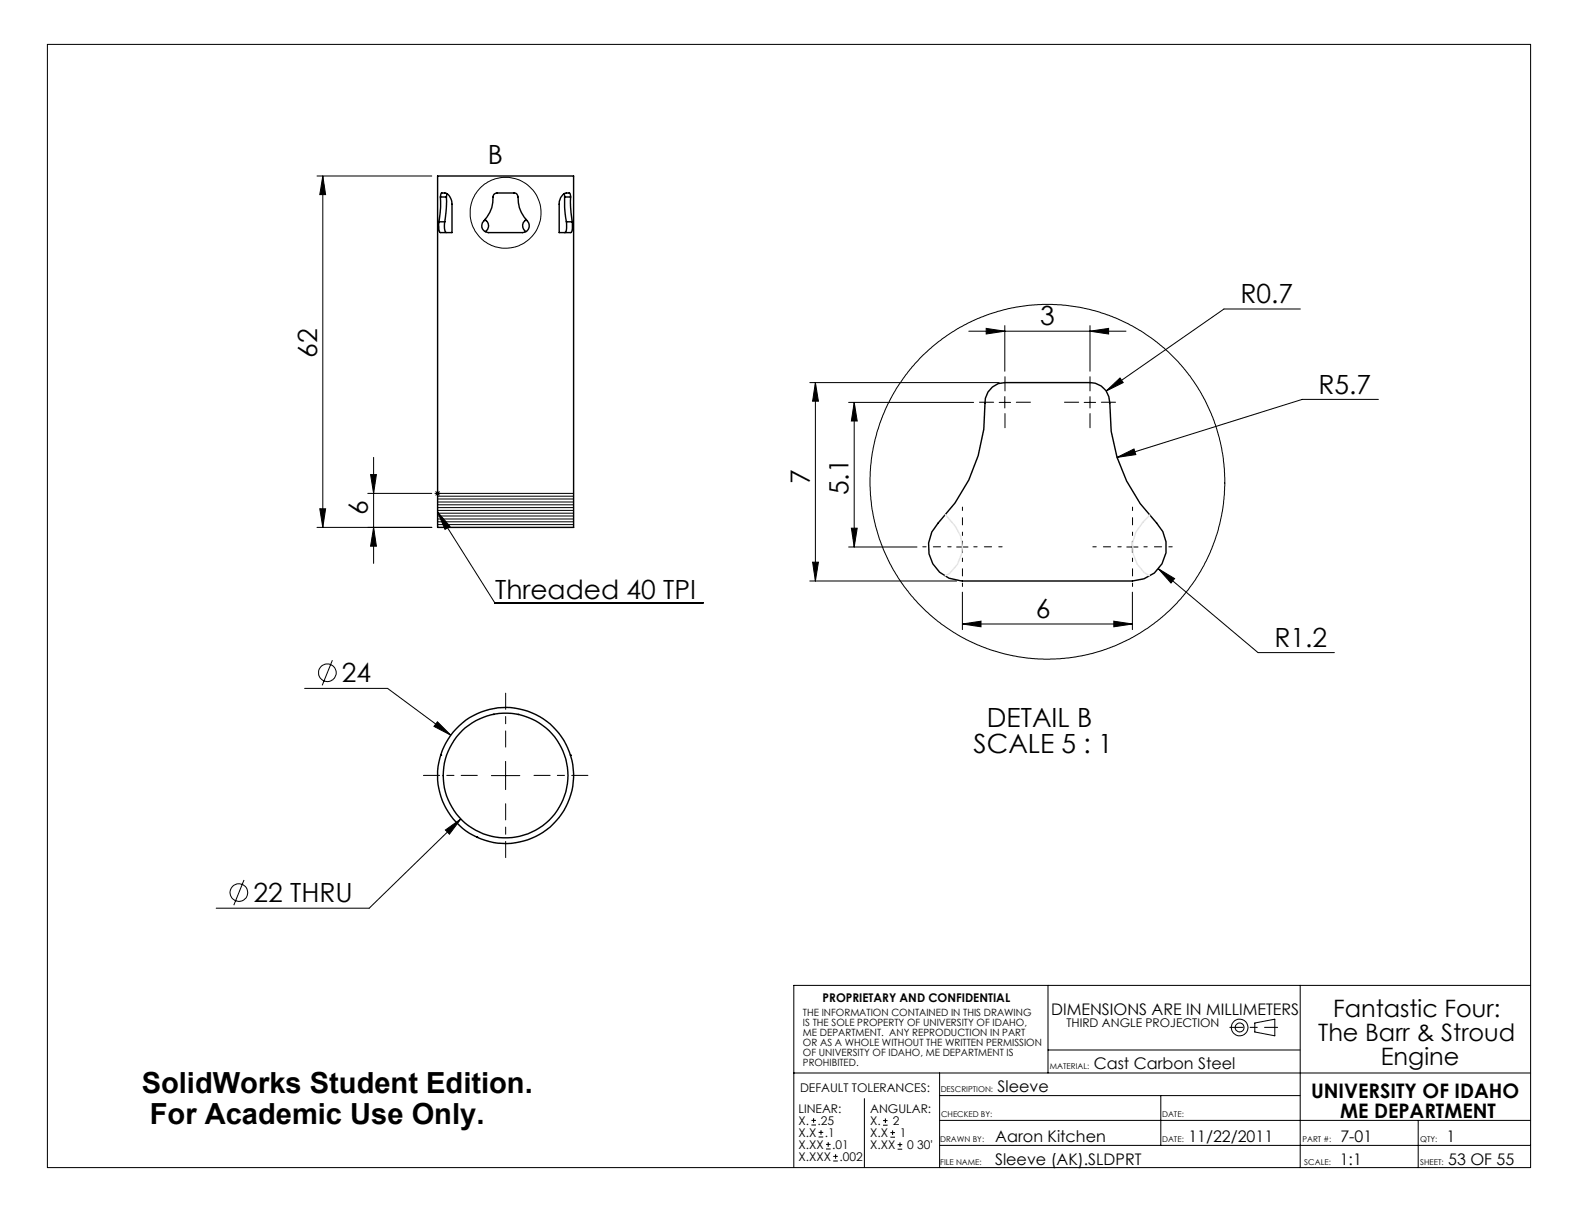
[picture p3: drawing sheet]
<svg xmlns="http://www.w3.org/2000/svg" width="279mm" height="216mm" viewBox="0 0 279 216" stroke-linecap="round" stroke-linejoin="round" font-family="sans-serif">
<defs><g id="words">
<g font-size="5.1">
<text x="25" y="192.7">SolidWorks Student Edition.</text>
<text x="26.4" y="198.3">For Academic Use Only.</text>
</g>
<g font-size="4.7">
<text x="86.1" y="28.9">B</text>
<text x="218.8" y="53.5">R0.7</text>
<text x="183.5" y="57.4">3</text>
<text x="55.9" y="63.2" transform="rotate(-90 55.9 63.2)">62</text>
<text x="232.6" y="69.4">R5.7</text>
<text x="142.8" y="85.4" transform="rotate(-90 142.8 85.4)">7</text>
<text x="149.7" y="87.4" transform="rotate(-90 149.7 87.4)">5.1</text>
<text x="64.9" y="90.8" transform="rotate(-90 64.9 90.8)">6</text>
<text x="87.3" y="105.6">Threaded 40 TPI</text>
<text x="182.7" y="109">6</text>
<text x="224.8" y="114.1">R1.2</text>
<text x="60.3" y="120.4">24</text>
<text x="174.1" y="128.3">DETAIL B</text>
<text x="171.7" y="132.8">SCALE 5 : 1</text>
<text x="44.7" y="159.1">22 THRU</text>
</g>
<g font-size="4.2">
<text x="235.1" y="179.4">Fantastic Four:</text>
<text x="232.5" y="183.7">The Barr &amp; Stroud</text>
<text x="243.5" y="187.9">Engine</text>
</g>
<g font-size="3.5">
<text x="231.3" y="193.6">UNIVERSITY OF IDAHO</text>
<text x="236.4" y="197.1">ME DEPARTMENT</text>
</g>
<g font-size="2.8">
<text x="185.4" y="179.1">DIMENSIONS ARE IN MILLIMETERS</text>
<text x="192.9" y="188.5">Cast Carbon Steel</text>
<text x="176" y="192.7">Sleeve</text>
<text x="175.6" y="201.5">Aaron Kitchen</text>
<text x="209.6" y="201.5">11/22/2011</text>
<text x="236.4" y="201.5">7-01</text>
<text x="255.1" y="201.5">1</text>
<text x="175.5" y="205.4">Sleeve (AK).SLDPRT</text>
<text x="236.3" y="205.4">1:1</text>
<text x="255.5" y="205.4">53 OF 55</text>
</g>
<g font-size="2.1">
<text x="145.1" y="176.8">PROPRIETARY AND CONFIDENTIAL</text>
<text x="188.1" y="181.2">THIRD ANGLE PROJECTION</text>
<text x="140.8" y="196.3">LINEAR:</text>
<text x="141.1" y="192.7">DEFAULT TOLERANCES:</text>
<text x="153.5" y="196.3">ANGULAR:</text>
<text x="140.8" y="200.5">X.X</text>
<text x="140.8" y="202.7">X.XX</text>
<text x="140.8" y="198.4">X.</text>
<text x="144.2" y="198.4">.25</text>
<text x="145.5" y="200.5">.1</text>
<text x="146.8" y="202.7">.01</text>
<text x="153.5" y="200.6">X.X</text>
<text x="153.5" y="202.7">X.XX</text>
<text x="153.5" y="198.5">X.</text>
<text x="157.5" y="198.5">2</text>
<text x="158.7" y="200.6">1</text>
<text x="160" y="202.7">0 30'</text>
<text x="140.8" y="204.8">X.XXX</text>
<text x="148.1" y="204.8">.002</text>
</g>
<g font-size="1.8">
<text x="141.6" y="179.2">THE INFORMATION CONTAINED IN THIS DRAWING</text>
<text x="141.6" y="181">IS THE SOLE PROPERTY OF UNIVERSITY OF IDAHO,</text>
<text x="141.6" y="182.8">ME DEPARTMENT. ANY REPRODUCTION IN PART</text>
<text x="141.6" y="184.5">OR AS A WHOLE WITHOUT THE WRITTEN PERMISSION</text>
<text x="141.6" y="186.3">OF UNIVERSITY OF IDAHO, ME DEPARTMENT IS</text>
<text x="141.6" y="188.1">PROHIBITED.</text>
</g>
<g font-size="1.4">
<text x="185.2" y="188.5">MATERIAL:</text>
<text x="165.9" y="192.7">DESCRIPTION:</text>
<text x="166" y="197.1">CHECKED BY:</text>
<text x="205" y="197.1">DATE:</text>
<text x="165.8" y="201.5">DRAWN BY:</text>
<text x="205" y="201.5">DATE:</text>
<text x="229.7" y="201.5">PART #:</text>
<text x="250.5" y="201.5">QTY:</text>
<text x="165.8" y="205.4">FILE NAME:</text>
<text x="230.1" y="205.4">SCALE:</text>
<text x="250.5" y="205.4">SHEET:</text>
</g>
</g></defs>
<g fill="none" stroke="#000" stroke-width=".18">
<path d="M8.4 7.8h261.6v198.2h-261.6zM55.9 31h20.3M56.9 31l.5 3.3h-1zM56.9 31v62M170.9 58.4h27.7M174 57.9l3.2 .5-3.2 .5zM177.2 57.4v8.1M192.3 58.4l3.2-.5v1zM192.3 57.4v8.1M229.4 54.5h-13.5l-20.8 14.5M142.8 67.5h33.4M143.8 67.5v35"/>
<path d="M143.8 67.5l.6 3.3h-1.1zM149.7 71h22M150.7 71v25.5M150.7 71l.5 3.3h-1zM176.2 71h2.1M177.2 70v2M191.2 71h2.1M192.3 70v2M195.1 69l2.5-2.3 .5 .8zM243.1 70.4h-13.4l-32.7 10.3M55.9 93h20.3M56.4 89.7h1l-.5 3.3z"/>
<path d="M64.9 87h11.3M65.4 83.7h1l-.5 3.3zM65.9 80.7v18.7M65.9 93l.5 3.3h-1zM76.7 87h24.5M76.8 86.7l.7 .7M77.2 90.3l10.1 16h36.7M77.2 90.3l2.2 2.6-.9 .5zM77.2 86.5v1h24M77.2 88h24M77.2 88.5h24M77.2 89h24"/>
<path d="M77.2 89.5h24M77.2 90h24M77.2 90.5h24M77.2 91h24M77.2 91.5h24M77.2 92h24M77.2 92.5h24M77.5 86.7l-.7 .7M143.3 99.2h1.1l-.6 3.3zM149.7 96.5h12M150.2 93.2h1l-.5 3.3zM168.7 96.5h2"/>
<path d="M169.8 95.5v2M197 80.7l3-1.5 .3 1zM198.8 96.5h1.9M199.7 95.5v2M58.6 116.5l-1.8 4.4M142.8 102.5h25.9M169.8 110.1l3.2-.5v1zM169.8 104.5v6.6M169.8 110.1h29.9M196.5 109.6l3.2 .5-3.2 .5zM199.7 104.5v6.6M204.3 100.3l17.6 14.8h13.5"/>
<path d="M204.3 100.3l2.9 1.8-.6 .7zM53.7 121.4h14.7l11.1 8.3M77.2 127.3l2.3 2.4-2.9-1.6zM86.7 136.8h5M89.2 134.3v5M43 155.2l-1.8 4.5M78.6 146.4l2.7-1.9-2 2.6zM81.3 144.5l-16.2 15.7h-27M184.9 173.8v15.5M229.3 173.8v32.2M270 173.8h-130v32.2M140 189.3h130"/>
<path d="M143.1 198.4h.8M143.1 197.6h.8M143.5 197.2v.8M144.4 199.7h.8M144.8 199.4v.8M152.5 193.8v12.2M155.8 197.7h.8M155.8 198.5h.8M156.2 197.3v.8M157.1 199.8h.8M157.4 199.4v.8M165.7 197.6h104.3"/>
<path d="M165.7 193.3h63.6M165.7 189.3v16.7M184.9 185.2h44.4M204.8 193.3v8.7M221.3 180.4l3.6-.6v2.9l-3.6-.7zM250.2 197.6v8.4M144.4 200.6h.8M145.7 202.7h.8M145.7 201.9h.8M146.1 201.5v.8M147 204.8h.8M147 204h.8"/>
<path d="M147.4 203.6v.8M157.1 200.6h.8M158.3 201.9h.8M158.3 202.7h.8M158.7 201.5v.8M165.7 202h104.3"/>
<circle cx="89.2" cy="37.5" r="6.3"/>
<circle cx="184.7" cy="85" r="31.3"/>
<circle cx="57.7" cy="118.7" r="1.55"/>
<circle cx="42.2" cy="157.4" r="1.55"/>
<circle cx="218.6" cy="181.2" r=".78"/>
<circle cx="218.7" cy="181.2" r="1.47"/>
</g>
<path d="M84.2 136.8h-9.5M89.2 131.8v-9.5M94.2 136.8h9.5M89.2 141.8v9.5" fill="none" stroke="#000" stroke-width=".18" stroke-dasharray="15.2 1.3 1.3 1.3" stroke-dashoffset="12.4"/>
<path d="M175.3 71h-2.5M177.3 69v-2.5M177.3 73v2.5M179.3 71h2.5M190.3 71h-2.5M192.3 69v-2.5M192.3 73v2.5M194.3 71h2.5" fill="none" stroke="#000" stroke-width=".18" stroke-dasharray="15.2 1.3 1.3 1.3"/>
<path d="M167.8 96.5h-5M169.8 94.5v-5M169.8 98.5v5M171.8 96.5h5M197.8 96.5h-5M199.8 94.5v-5M199.8 98.5v5M201.8 96.5h5" fill="none" stroke="#000" stroke-width=".18" stroke-dasharray="15.2 1.3 1.3 1.3" stroke-dashoffset="14.6"/>
<path d="M216.9 181.2h8.5" fill="none" stroke="#000" stroke-width=".18" stroke-dasharray="15.2 1.3 1.3 1.3" stroke-dashoffset="12.9"/>
<g fill="#000">
<path d="M56.9 31l.5 3.3h-1zM56.4 89.7h1l-.5 3.3z"/>
<path d="M174 57.9l3.2 .5-3.2 .5zM192.3 58.4l3.2-.5v1zM169.8 110.1l3.2-.5v1zM196.5 109.6l3.2 .5-3.2 .5zM197 80.7l3.3-.5-.3-1z"/>
<path d="M65.4 83.7h1l-.5 3.3zM65.9 93l.5 3.3h-1z"/>
<path d="M77.2 90.3l2.2 2.6-.9 .5zM78.6 146.4l2.7-1.9-2 2.6zM77.2 127.3l2.3 2.4-2.9-1.6zM195.1 69l2.5-2.3 .5 .8zM204.3 100.3l2.9 1.8-.6 .7z"/>
<path d="M143.3 99.2h1.1l-.6 3.3zM143.8 67.5l.6 3.3h-1.1zM150.2 93.2h1l-.5 3.3zM150.7 71l.5 3.3h-1z"/>
</g>
<g fill="none" stroke="#000" stroke-width=".25">
<path d="M77.2 31h24v62h-24zM77.4 39.1h1.1M77.7 34.7v-.2a.48 .48 0 0 1 .7-.5 1.8 1.8 0 0 1 1.3 2v5h-1.7a.39 .39 0 0 1-.5-.3l-.1-1.6M77.7 34.7v1.8l-.3 2.6M77.7 34.7h1M78.5 39.1l-.1 1.3 .3 .6M78.7 34.7v1.8l-.2 2.6M78.8 34.1l-.1 .6M85.6 38.7a1.26 1.26 0 0 1 0 2.2M87.1 34.4a1.88 1.88 0 0 1 1.7-.4h1.5a.76 .76 0 0 1 1.1 .7 6.3 6.3 0 0 0 1.8 4.6 1.2 1.2 0 0 1-1 1.7h-5.3a1.46 1.46 0 0 1-1.9-1.3l.1-.4a6.3 6.3 0 0 0 1.9-4.7zM92.8 38.7a1.26 1.26 0 0 0 0 2.2M99.5 34.2l.1 .5"/>
<path d="M99.6 34.7v1.8l.3 2.6M99.6 34.7h1M99.9 39.1v1.2a.65 .65 0 0 1-.3 .7M99.9 39.1h1M100.6 34.7v-.1a.55 .55 0 0 0-.7-.6 1.88 1.88 0 0 0-1.3 2v5h2.2l.2-.7-.1-1.2M100.6 34.7v1.9l.3 2.5M175 68.3l1.1-.6 1.1-.2h15.1a3.5 3.5 0 0 1 3.5 3.6 28.5 28.5 0 0 0 8.2 21.2 6 6 0 0 1 1.3 6.5 6 6 0 0 1-5.6 3.7h-29.9a6 6 0 0 1-5.6-3.7 6 6 0 0 1 1.3-6.5 28.4 28.4 0 0 0 8.2-21.2l.1-.9 .5-1.1zM77.7 133.2h.1M87 126h.1M91.4 126h.1M100.6 133.2h.1M84.1 147.6h.1"/>
<circle cx="89.2" cy="136.8" r="11"/>
<circle cx="89.2" cy="136.8" r="12"/>
</g>
<path d="M166.7 90.8l1.2 1.3a5.9 5.9 0 0 1-1.2 9.5M202.8 90.8l-1.2 1.3a5.9 5.9 0 0 0 1.1 9.5" fill="none" stroke="#e6e6db" stroke-width=".25"/>
<use href="#words"/>
</svg>
